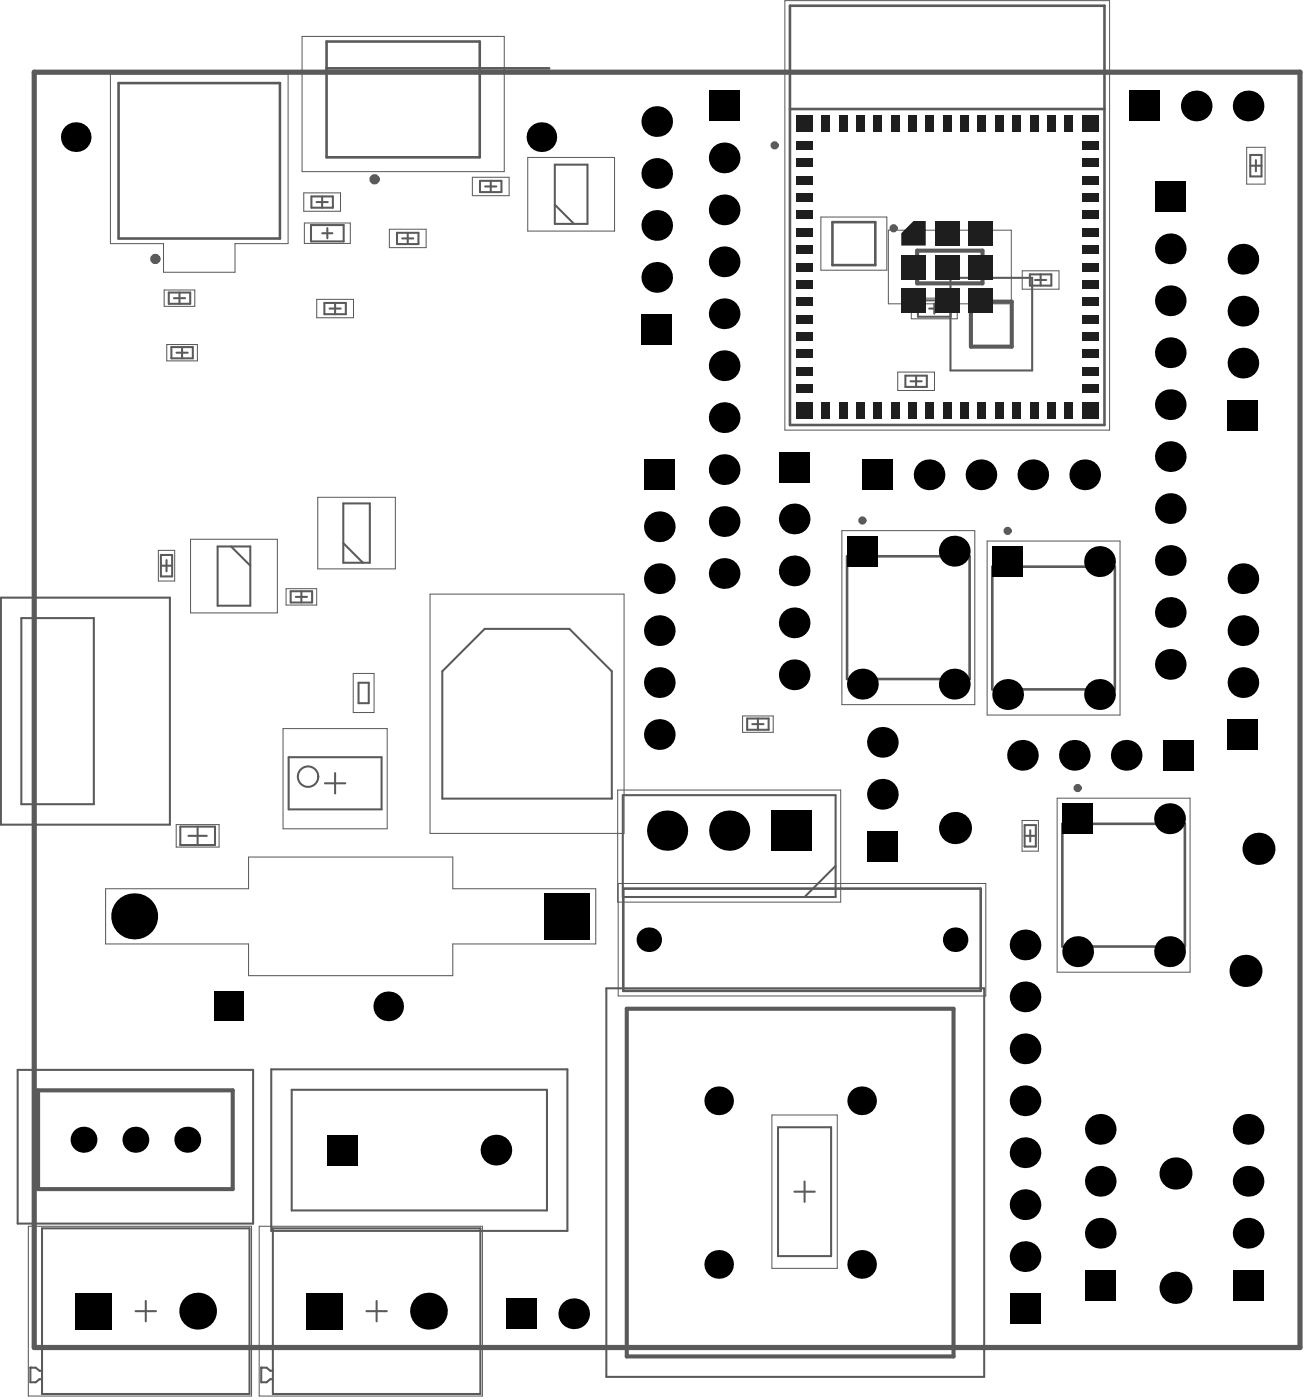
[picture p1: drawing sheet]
<svg xmlns="http://www.w3.org/2000/svg" width="212mm" height="228mm" viewBox="0 0 212 228" stroke-linecap="round" stroke-linejoin="round" font-family="sans-serif">
<g fill="none" stroke="#5a5a5a" stroke-width=".17">
<path d="M17.9 12h28.9v27.6h-8.6v4.7h-11.6v-4.7h-8.7zM49.1 5.9h32.8v22h-32.8zM127.5 .1h52.8v69.8h-52.8zM49.4 31.3h5.9v3h-5.9zM49.5 36.2h7.4v3.4h-7.4zM63.3 37.3h5.9v2.9h-5.9zM76.8 28.8h5.9v3h-5.9zM85.8 25.6h14.1v12h-14.1zM133.4 35.3h10.7v8.6h-10.7zM144.3 37.4h20v12h-20zM202.6 23.9h3v6h-3zM26.7 47.1h5v2.7h-5z"/>
<path d="M27.1 56h5v2.7h-5zM51.5 48.7h5.9v2.9h-5.9zM148.1 48.5v3.3h7.4v-3.3M148.1 48.5h7.4M166.1 44h6v3h-6zM145.9 60.5h5.9v3h-5.9zM25.7 89.5h2.7v4.9h-2.7zM31 87.6h14.1v12h-14.1zM46.5 95.7h5v2.6h-5zM51.6 80.8h12.6v11.7h-12.6zM69.9 96.6h31.5v38.9h-31.5zM136.8 86.2h21.6v28.3h-21.6z"/>
<path d="M160.4 87.9h21.6v28.3h-21.6zM57.4 109.5h3.4v6.3h-3.4zM120.7 116.4h4.9v2.6h-4.9zM28.6 134h7v3.7h-7zM100.4 128.4h36.2v18.2h-36.2zM166.1 133.4h2.6v4.9h-2.6zM171.8 129.7h21.6v28.3h-21.6zM17.2 144.4h23.2v-5.1h33.2v5.1h23.2v9h-23.2v5.2h-33.2v-5.2h-23.2zM100.4 143.6h59.8v18.3h-59.8zM4.6 199.3h36.3v27.6h-36.3zM42.1 199.3h36.3v27.6h-36.3zM125.4 181.2h10.6v24.9h-10.6z"/>
</g>
<g fill="none" stroke="#5a5a5a" stroke-width=".33">
<path d="M51.4 32.8h1.9M52.3 31.9v1.9M52.4 37.9h1.6M53.2 37.1v1.6M65.3 38.8h1.9M66.3 37.8v1.9M78.8 30.3h1.9M79.7 29.4v1.8M90.1 26.8h5.4v9.6h-5.4zM90.1 33.3l3.2 3.1M203.2 26.9h1.8M204.1 26v1.8"/>
<path d="M28.3 48.5h1.8M28.7 57.3h1.8M29.2 47.5v1.9M29.6 56.4v1.8M53.5 50.2h1.9M54.5 49.2v1.9M151 50.2h1.6M151.8 49.3v1.7M154.4 45.2h13.3v15h-13.3zM168.2 45.5h1.8M169.1 44.6v1.8M147.9 62h1.9"/>
<path d="M148.9 61.1v1.8M.1 97.1h27.5v36.9h-27.5zM26.1 91.9h1.9M27.1 91v1.9M35.4 88.8h5.3v9.6h-5.3zM37.6 88.8l3.1 3.1M48.1 97h1.8M49 96.1v1.8M55.8 81.8h4.3v9.7h-4.3zM55.8 88.3l3.2 3.2M3.5 100.5h11.7v30.2h-11.7zM58.3 111h1.6v3.3h-1.6z"/>
<path d="M78.8 102.2h13.7l6.9 6.9v20.7h-27.5v-20.7zM122.2 117.7h1.9M123.1 116.8v1.8M30.6 135.8h3M32.1 134.4v2.9M101.2 129.2h34.6v16.6h-34.6zM166.5 135.8h1.8M167.4 134.9v1.9M135.8 140.7l-5.1 5.1M2.9 173.9h38.2v25h-38.2zM44.1 173.8h48.1v26.3h-48.1zM47.4 177.1h41.5v19.6h-41.5z"/>
<path d="M98.5 160.6h61.4v63.2h-61.4zM129.1 193.7h3.3M130.7 192v3.3M22 213.1h3.3M23.7 211.4v3.4M59.5 213.1h3.4M61.2 211.4v3.4M4.9 222.3h.9l.6 .5h.4M6.8 224.2h-.4l-.6 .5h-.9"/>
</g>
<path d="M149 40.7h10.6v5.4h-10.6zM157.8 49h6.6v7.3h-6.6zM6.2 177.2h31.6v16.1h-31.6zM101.8 164h53.1v56.5h-53.1z" fill="none" stroke="#5a5a5a" stroke-width=".66"/>
<circle cx="4.9" cy="222.3" r=".17" fill="#5a5a5a"/>
<path d="M27.8 56.4v1.8M31.3 56.4v1.8M26.1 90.2h1.9v3.5h-1.9z" fill="none" stroke="#5a5a5a" stroke-width=".33"/>
<circle cx="42.4" cy="222.3" r=".17" fill="#5a5a5a"/>
<g fill="none" stroke="#5a5a5a" stroke-width=".33">
<path d="M50.5 36.6h5.3v2.6h-5.3zM50.6 31.9h3.5v1.9h-3.5zM64.5 37.8h3.5v1.9h-3.5zM78 29.4h3.5v1.8h-3.5zM203.2 25.2h1.8v3.5h-1.8zM27.4 47.5h3.5v1.9h-3.5zM27.8 58.2h3.5M27.8 56.4h3.5M52.7 49.2h3.5v1.9h-3.5zM149.2 48.8h5.3v2.7h-5.3zM167.3 44.6h3.5v1.8h-3.5zM147.1 61.1h3.5v1.8h-3.5z"/>
<path d="M47.2 96.1h3.5v1.8h-3.5zM121.4 116.8h3.5v1.8h-3.5zM29.3 134.4h5.6v2.9h-5.6zM46.9 123.1h15.1v8.4h-15.1zM52.8 127.3h3.3M54.5 125.6v3.4M166.5 134.1h1.8v3.5h-1.8zM6.8 199.6h33.7v27h-33.7zM44.3 199.6h33.8v27h-33.8zM126.4 183.2h8.6v21h-8.6zM4.9 222.3v2.4M44.3 222.8h-.4l-.6-.5h-.9v2.4h.9l.6-.5h.4"/>
<circle cx="50.1" cy="126.2" r="1.66"/>
</g>
<path d="M46 118.4h16.9v16.3h-16.9z" fill="none" stroke="#5a5a5a" stroke-width=".17"/>
<path d="M19.3 13.5h26.2v25.3h-26.2zM53.1 6.8h24.9v18.8h-24.9zM53.1 11.1h36.1M128.4 .9h51.1v68.2h-51.1zM128.4 17.7h51.1M135.3 36.1h6.9v7h-6.9zM137.6 90.4h19.9v20h-19.9zM161.2 92.1h19.9v19.9h-19.9zM172.6 133.9h19.9v19.9h-19.9zM101.3 144.4h58.1v16.6h-58.1z" fill="none" stroke="#5a5a5a" stroke-width=".42"/>
<g fill="none" stroke="#5a5a5a" stroke-width="1">
<circle cx="60.9" cy="29.1" r=".33"/>
<circle cx="25.2" cy="42.1" r=".33"/>
</g>
<g fill="none" stroke="#5a5a5a" stroke-width=".66">
<circle cx="125.9" cy="23.6" r=".33"/>
<circle cx="145.2" cy="37.1" r=".33"/>
<circle cx="140.1" cy="84.6" r=".33"/>
<circle cx="163.7" cy="86.3" r=".33"/>
<circle cx="175.1" cy="128.1" r=".33"/>
</g>
<path d="M5.6 11.7h205.6v207.3h-205.6z" fill="none" stroke="#5a5a5a" stroke-width=".84"/>
<path d="M148.4 35.9h2v4h-4v-2z" fill="#1e1e1e"/>
<g fill="#000">
<circle cx="106.7" cy="19.8" r="2.49"/>
<circle cx="194.4" cy="17.2" r="2.49"/>
<circle cx="202.8" cy="17.2" r="2.49"/>
<circle cx="12.3" cy="22.3" r="2.41"/>
<circle cx="88" cy="22.3" r="2.41"/>
<circle cx="106.7" cy="28.2" r="2.49"/>
<circle cx="106.7" cy="36.6" r="2.49"/>
<circle cx="117.7" cy="34.1" r="2.49"/>
<circle cx="117.7" cy="25.7" r="2.49"/>
<circle cx="106.7" cy="45.1" r="2.49"/>
<circle cx="117.7" cy="51" r="2.49"/>
<circle cx="117.7" cy="59.4" r="2.49"/>
<circle cx="117.7" cy="42.6" r="2.49"/>
<circle cx="190.2" cy="57.3" r="2.49"/>
<circle cx="190.2" cy="48.9" r="2.49"/>
<circle cx="190.2" cy="40.4" r="2.49"/>
<circle cx="202" cy="59" r="2.49"/>
<circle cx="202" cy="50.6" r="2.49"/>
<circle cx="202" cy="42.1" r="2.49"/>
<circle cx="117.7" cy="67.9" r="2.49"/>
<circle cx="117.7" cy="76.3" r="2.49"/>
<circle cx="151" cy="77.2" r="2.49"/>
<circle cx="159.4" cy="77.2" r="2.49"/>
<circle cx="167.8" cy="77.2" r="2.49"/>
<circle cx="176.3" cy="77.2" r="2.49"/>
<circle cx="190.2" cy="65.8" r="2.49"/>
<circle cx="190.2" cy="74.2" r="2.49"/>
<circle cx="107.1" cy="85.6" r="2.49"/>
<circle cx="107.1" cy="94.1" r="2.49"/>
<circle cx="117.7" cy="93.2" r="2.49"/>
<circle cx="117.7" cy="84.8" r="2.49"/>
<circle cx="129" cy="92.8" r="2.49"/>
<circle cx="129" cy="84.3" r="2.49"/>
<circle cx="155.1" cy="89.6" r="2.51"/>
<circle cx="178.7" cy="91.3" r="2.51"/>
<circle cx="190.2" cy="91.1" r="2.49"/>
<circle cx="190.2" cy="82.7" r="2.49"/>
<circle cx="190.2" cy="99.5" r="2.49"/>
<circle cx="202" cy="94.1" r="2.49"/>
<circle cx="107.1" cy="102.5" r="2.49"/>
<circle cx="107.1" cy="119.4" r="2.49"/>
<circle cx="107.1" cy="110.9" r="2.49"/>
<circle cx="129" cy="101.2" r="2.49"/>
<circle cx="129" cy="109.7" r="2.49"/>
<circle cx="140.1" cy="111.2" r="2.51"/>
<circle cx="155.1" cy="111.2" r="2.51"/>
<circle cx="163.7" cy="112.9" r="2.51"/>
<circle cx="178.7" cy="112.9" r="2.51"/>
<circle cx="190.2" cy="108" r="2.49"/>
<circle cx="202" cy="102.5" r="2.49"/>
<circle cx="202" cy="110.9" r="2.49"/>
<circle cx="108.4" cy="135" r="3.3"/>
<circle cx="118.5" cy="135" r="3.3"/>
<circle cx="143.4" cy="129.1" r="2.49"/>
<circle cx="143.4" cy="120.7" r="2.49"/>
<circle cx="155.2" cy="134.6" r="2.61"/>
<circle cx="166.1" cy="122.8" r="2.49"/>
<circle cx="174.6" cy="122.8" r="2.49"/>
<circle cx="183" cy="122.8" r="2.49"/>
<circle cx="190" cy="133.1" r="2.51"/>
<circle cx="204.5" cy="138" r="2.61"/>
<circle cx="21.8" cy="148.9" r="3.7"/>
<circle cx="105.4" cy="152.7" r="1.99"/>
<circle cx="155.2" cy="152.7" r="1.99"/>
<circle cx="166.6" cy="153.6" r="2.49"/>
<circle cx="175.1" cy="154.7" r="2.51"/>
<circle cx="190" cy="154.7" r="2.51"/>
<circle cx="202.4" cy="157.8" r="2.61"/>
<circle cx="63.1" cy="163.6" r="2.41"/>
<circle cx="116.8" cy="178.9" r="2.33"/>
<circle cx="140" cy="178.9" r="2.33"/>
<circle cx="166.6" cy="162" r="2.49"/>
<circle cx="166.6" cy="170.5" r="2.49"/>
<circle cx="166.6" cy="178.9" r="2.49"/>
<circle cx="13.6" cy="185.2" r="2.11"/>
<circle cx="22" cy="185.2" r="2.11"/>
<circle cx="30.4" cy="185.2" r="2.11"/>
<circle cx="80.6" cy="186.9" r="2.49"/>
<circle cx="166.6" cy="187.4" r="2.49"/>
<circle cx="166.6" cy="195.8" r="2.49"/>
<circle cx="178.8" cy="192" r="2.49"/>
<circle cx="178.8" cy="183.6" r="2.49"/>
<circle cx="191" cy="190.7" r="2.61"/>
<circle cx="202.8" cy="183.6" r="2.49"/>
<circle cx="202.8" cy="192" r="2.49"/>
<circle cx="32.1" cy="213.1" r="2.99"/>
<circle cx="69.6" cy="213.1" r="2.99"/>
<circle cx="93.2" cy="213.5" r="2.49"/>
<circle cx="116.8" cy="205.5" r="2.33"/>
<circle cx="140" cy="205.5" r="2.33"/>
<circle cx="166.6" cy="204.2" r="2.49"/>
<circle cx="178.8" cy="200.4" r="2.49"/>
<circle cx="191" cy="209.3" r="2.61"/>
<circle cx="202.8" cy="200.4" r="2.49"/>
</g>
<g fill="#000">
<path d="M115.2 14.7h5v5h-5z" fill-rule="evenodd"/>
<path d="M183.5 14.7h4.9v5h-4.9z" fill-rule="evenodd"/>
<path d="M187.7 29.5h4.9v5h-4.9z" fill-rule="evenodd"/>
<path d="M104.2 51h5v5h-5z" fill-rule="evenodd"/>
<path d="M104.6 74.7h5v5h-5z" fill-rule="evenodd"/>
<path d="M126.6 73.4h4.9v5h-4.9z" fill-rule="evenodd"/>
<path d="M140 74.7h5v5h-5z" fill-rule="evenodd"/>
<path d="M199.5 65h4.9v5h-4.9z" fill-rule="evenodd"/>
<path d="M137.6 87.1h5v5h-5z" fill-rule="evenodd"/>
<path d="M161.2 88.8h5v5h-5z" fill-rule="evenodd"/>
<path d="M125.3 131.7h6.5v6.6h-6.5z" fill-rule="evenodd"/>
<path d="M172.6 130.6h5v5h-5z" fill-rule="evenodd"/>
<path d="M188.9 120.3h5v5h-5z" fill-rule="evenodd"/>
<path d="M199.5 116.9h4.9v5h-4.9z" fill-rule="evenodd"/>
<path d="M88.4 145.2h7.5v7.5h-7.5z" fill-rule="evenodd"/>
<path d="M140.9 135h5v5h-5z" fill-rule="evenodd"/>
<path d="M34.8 161.2h4.8v4.8h-4.8z" fill-rule="evenodd"/>
<path d="M53.2 184.4h5v5h-5z" fill-rule="evenodd"/>
<path d="M12.3 210.1h5.9v6h-5.9z" fill-rule="evenodd"/>
<path d="M49.8 210.1h6v6h-6z" fill-rule="evenodd"/>
<path d="M82.3 211h5v5h-5z" fill-rule="evenodd"/>
<path d="M164.1 210.2h4.9v5h-4.9z" fill-rule="evenodd"/>
<path d="M176.3 206.4h5v5h-5z" fill-rule="evenodd"/>
<path d="M200.3 206.4h5v5h-5z" fill-rule="evenodd"/>
</g>
<g fill="#1e1e1e">
<path d="M147.8 37.2h1.3v1.4h-1.3z" fill-rule="evenodd"/>
<path d="M151.9 35.9h4v4h-4z" fill-rule="evenodd"/>
<path d="M133.5 65.3h1.3v2.7h-1.3z" fill-rule="evenodd"/>
<path d="M133.5 18.8h1.3v2.7h-1.3z" fill-rule="evenodd"/>
<path d="M139.1 65.3h1.4v2.7h-1.4z" fill-rule="evenodd"/>
<path d="M142 65.3h1.3v2.7h-1.3z" fill-rule="evenodd"/>
<path d="M142 18.8h1.3v2.7h-1.3z" fill-rule="evenodd"/>
<path d="M139.1 18.8h1.4v2.7h-1.4z" fill-rule="evenodd"/>
<path d="M144.8 65.3h1.3v2.7h-1.3z" fill-rule="evenodd"/>
<path d="M147.6 65.3h1.3v2.7h-1.3z" fill-rule="evenodd"/>
<path d="M147.6 18.8h1.3v2.7h-1.3z" fill-rule="evenodd"/>
<path d="M144.8 18.8h1.3v2.7h-1.3z" fill-rule="evenodd"/>
<path d="M153.2 65.3h1.4v2.7h-1.4z" fill-rule="evenodd"/>
<path d="M151.9 41.4h4v4h-4z" fill-rule="evenodd"/>
<path d="M151.9 46.9h4v4h-4z" fill-rule="evenodd"/>
<path d="M153.2 18.8h1.4v2.7h-1.4z" fill-rule="evenodd"/>
<path d="M158.9 65.3h1.3v2.7h-1.3z" fill-rule="evenodd"/>
<path d="M161.7 65.3h1.3v2.7h-1.3z" fill-rule="evenodd"/>
<path d="M161.7 18.8h1.3v2.7h-1.3z" fill-rule="evenodd"/>
<path d="M158.9 18.8h1.3v2.7h-1.3z" fill-rule="evenodd"/>
<path d="M164.5 65.3h1.4v2.7h-1.4z" fill-rule="evenodd"/>
<path d="M167.4 65.3h1.3v2.7h-1.3z" fill-rule="evenodd"/>
<path d="M167.4 18.8h1.3v2.7h-1.3z" fill-rule="evenodd"/>
<path d="M164.5 18.8h1.4v2.7h-1.4z" fill-rule="evenodd"/>
<path d="M173 65.3h1.3v2.7h-1.3z" fill-rule="evenodd"/>
<path d="M173 18.8h1.3v2.7h-1.3z" fill-rule="evenodd"/>
<path d="M129.4 62.5h2.6v1.3h-2.6z" fill-rule="evenodd"/>
<path d="M129.4 56.9h2.6v1.3h-2.6z" fill-rule="evenodd"/>
<path d="M129.4 59.7h2.6v1.3h-2.6z" fill-rule="evenodd"/>
<path d="M129.4 48.4h2.6v1.3h-2.6z" fill-rule="evenodd"/>
<path d="M129.4 51.2h2.6v1.3h-2.6z" fill-rule="evenodd"/>
<path d="M129.4 42.7h2.6v1.4h-2.6z" fill-rule="evenodd"/>
<path d="M129.4 45.6h2.6v1.3h-2.6z" fill-rule="evenodd"/>
<path d="M129.4 37.1h2.6v1.3h-2.6z" fill-rule="evenodd"/>
<path d="M129.4 28.6h2.6v1.3h-2.6z" fill-rule="evenodd"/>
<path d="M129.4 31.4h2.6v1.4h-2.6z" fill-rule="evenodd"/>
<path d="M129.4 23h2.6v1.3h-2.6z" fill-rule="evenodd"/>
<path d="M129.4 25.8h2.6v1.3h-2.6z" fill-rule="evenodd"/>
<path d="M157.4 35.9h4v4h-4z" fill-rule="evenodd"/>
<path d="M175.8 62.5h2.7v1.3h-2.7z" fill-rule="evenodd"/>
<path d="M175.8 59.7h2.7v1.3h-2.7z" fill-rule="evenodd"/>
<path d="M175.8 56.9h2.7v1.3h-2.7z" fill-rule="evenodd"/>
<path d="M175.8 51.2h2.7v1.3h-2.7z" fill-rule="evenodd"/>
<path d="M175.8 48.4h2.7v1.3h-2.7z" fill-rule="evenodd"/>
<path d="M175.8 45.6h2.7v1.3h-2.7z" fill-rule="evenodd"/>
<path d="M175.8 42.7h2.7v1.4h-2.7z" fill-rule="evenodd"/>
<path d="M175.8 37.1h2.7v1.3h-2.7z" fill-rule="evenodd"/>
<path d="M175.8 31.4h2.7v1.4h-2.7z" fill-rule="evenodd"/>
<path d="M175.8 28.6h2.7v1.3h-2.7z" fill-rule="evenodd"/>
<path d="M175.8 25.8h2.7v1.3h-2.7z" fill-rule="evenodd"/>
<path d="M175.8 23h2.7v1.3h-2.7z" fill-rule="evenodd"/>
<path d="M129.4 65.3h2.6v2.7h-2.6z" fill-rule="evenodd"/>
<path d="M136.3 65.3h1.4v2.7h-1.4z" fill-rule="evenodd"/>
<path d="M129.4 34.3h2.6v1.3h-2.6z" fill-rule="evenodd"/>
<path d="M129.4 39.9h2.6v1.3h-2.6z" fill-rule="evenodd"/>
<path d="M129.4 54h2.6v1.4h-2.6z" fill-rule="evenodd"/>
<path d="M129.4 18.8h2.6v2.7h-2.6z" fill-rule="evenodd"/>
<path d="M136.3 18.8h1.4v2.7h-1.4z" fill-rule="evenodd"/>
<path d="M150.4 65.3h1.4v2.7h-1.4z" fill-rule="evenodd"/>
<path d="M156.1 65.3h1.3v2.7h-1.3z" fill-rule="evenodd"/>
<path d="M157.4 41.4h4v4h-4z" fill-rule="evenodd"/>
<path d="M157.4 46.9h4v4h-4z" fill-rule="evenodd"/>
<path d="M146.4 46.9h4v4h-4z" fill-rule="evenodd"/>
<path d="M146.4 41.4h4v4h-4z" fill-rule="evenodd"/>
<path d="M156.1 18.8h1.3v2.7h-1.3z" fill-rule="evenodd"/>
<path d="M150.4 18.8h1.4v2.7h-1.4z" fill-rule="evenodd"/>
<path d="M175.8 65.3h2.7v2.7h-2.7z" fill-rule="evenodd"/>
<path d="M170.2 65.3h1.3v2.7h-1.3z" fill-rule="evenodd"/>
<path d="M175.8 54h2.7v1.4h-2.7z" fill-rule="evenodd"/>
<path d="M175.8 39.9h2.7v1.3h-2.7z" fill-rule="evenodd"/>
<path d="M175.8 34.3h2.7v1.3h-2.7z" fill-rule="evenodd"/>
<path d="M175.8 18.8h2.7v2.7h-2.7z" fill-rule="evenodd"/>
<path d="M170.2 18.8h1.3v2.7h-1.3z" fill-rule="evenodd"/>
</g>
</svg>
